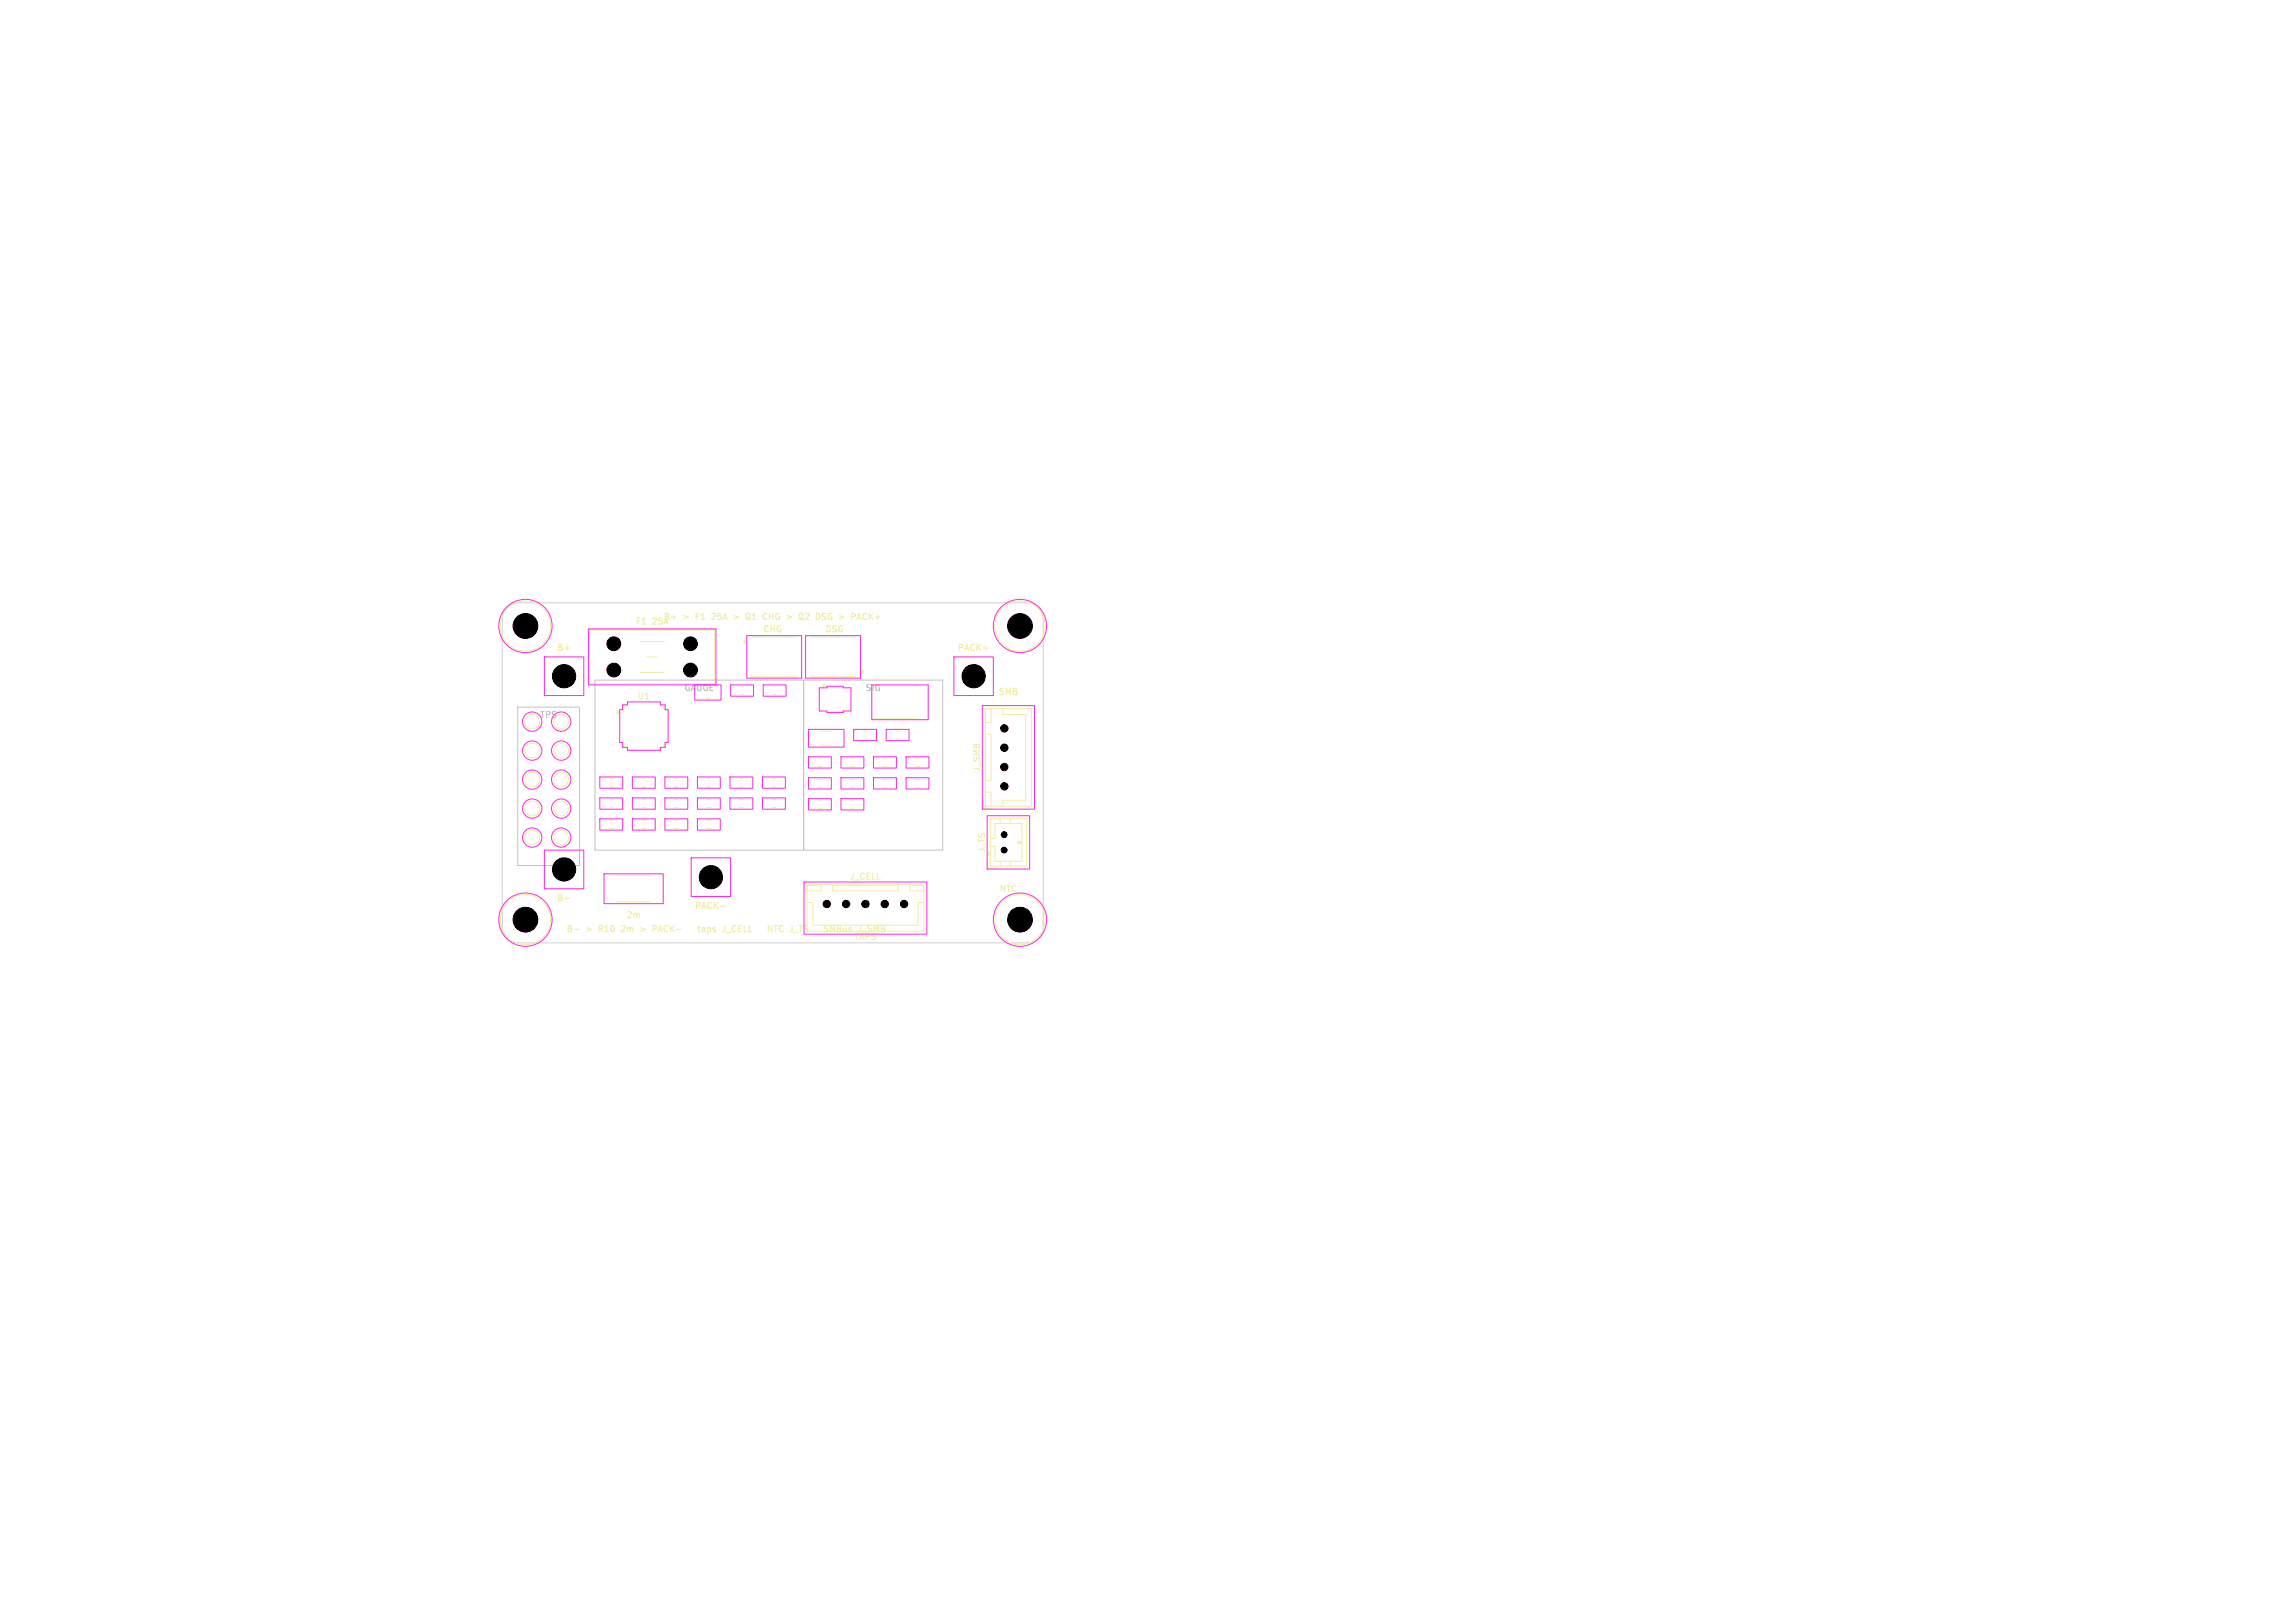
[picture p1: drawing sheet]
<svg xmlns="http://www.w3.org/2000/svg" width="297mm" height="210mm" viewBox="0 0 297 210" stroke-linecap="round" stroke-linejoin="round" font-family="sans-serif">
<defs><g id="words">
<g font-size="1.1" fill="#f2eda1">
<text x="82.1" y="81">F1</text>
<text x="84.5" y="81">25A</text>
<text x="85.8" y="80.4">B+</text>
<text x="88.4" y="80.4">&gt;</text>
<text x="90.3" y="80.4">F1</text>
<text x="92.6" y="80.4">25A</text>
<text x="95.7" y="80.4">&gt;</text>
<text x="97.6" y="80.4">Q1</text>
<text x="98.7" y="82">CHG</text>
<text x="100" y="80.4">CHG</text>
<text x="103.3" y="80.4">&gt;</text>
<text x="105.2" y="80.4">Q2</text>
<text x="106.7" y="82">DSG</text>
<text x="107.7" y="80.4">DSG</text>
<text x="110.9" y="80.4">&gt;</text>
<text x="112.7" y="80.4">PACK+</text>
<text x="72" y="84.4">B+</text>
<text x="123.8" y="84.4">PACK+</text>
<text x="82.4" y="90.7">U1</text>
<text x="129.1" y="90.1">SMB</text>
<text x="127" y="99.9" transform="rotate(-90 127 99.9)">J_SMB</text>
<text x="127.6" y="110.4" transform="rotate(-90 127.6 110.4)">J_TS</text>
<text x="72" y="116.8">B-</text>
<text x="81" y="119">2m</text>
<text x="89.8" y="117.8">PACK-</text>
<text x="109.9" y="114">J_CELL</text>
<text x="129.2" y="115.6">NTC</text>
<text x="73.2" y="120.8">B-</text>
<text x="75.9" y="120.8">&gt;</text>
<text x="77.7" y="120.8">R10</text>
<text x="80.9" y="120.8">2m</text>
<text x="85.5" y="120.8">PACK-</text>
<text x="92.2" y="120.8">taps</text>
<text x="95.6" y="120.8">J_CELL</text>
<text x="102.2" y="120.8">NTC</text>
<text x="105.3" y="120.8">J_TS</text>
<text x="110.4" y="121.8">TAPS</text>
<text x="110.5" y="120.8">SMBus</text>
</g>
<g font-size="1.1" fill="#c2c2c2">
<text x="88.4" y="89.6">GAUGE</text>
<text x="111.9" y="89.6">SIG</text>
<text x="69.8" y="93.1">TPS</text>
</g>
</g></defs>
<path d="M65.6 78.6a2 2 0 0 1 1.4-.6h66a2 2 0 0 1 2 2v40a2 2 0 0 1-2 2h-66a2 2 0 0 1-2-2v-40a2 2 0 0 1 .6-1.4z" fill="none" stroke="#d0d2cd" stroke-width=".13"/>
<g fill="none" stroke="#f2eda1" stroke-width=".13">
<path d="M76.3 81.5h16.2v7h-16.2zM80.7 96.1v.5h.5M81.2 91.3h-.5v.5M82.8 83h3.2M82.8 87h3.2M83.6 85h1.5M85.5 91.3h.4v.5M85.9 96.1v.5h-.4M91.3 90.3h.6M95.9 88.8h.3M95.9 89.9h.3M97.3 82.4h5.8"/>
<path d="M97.3 87.6h5.8M100.1 88.8h.3M100.1 89.9h.3M104.9 82.4h5.9M104.9 87.6h5.9M105.9 98.1h.4M105.9 99.2h.4M106.2 94.6h1.4M106.2 96.4h1.4M107.2 89h1.8M107.2 92h1.8M110.1 98.1h.5"/>
<path d="M110.1 99.2h.5M111.7 94.6h.5M111.7 95.6h.5M114.3 98.1h.5M114.3 99.2h.5M115.9 94.6h.5M115.9 95.6h.5M118.5 98.1h.5M118.5 99.2h.5M118.6 88.7h-5.8v4.3h5.8M127.5 91.7h6v12.6h-6zM127.5 91.7h.8v1.8h-.8z"/>
<path d="M127.5 95h.8v6h-.8zM129.8 91.7v.8h2.9v11.1h-2.9v.7M78.9 106.2h.4M78.9 107.2h.4M79 100.8h.2M79 101.8h.2M79 103.5h.2M79 104.5h.2M79.8 113.3h4.4M79.8 116.7h4.4M83.1 106.2h.5M83.1 107.2h.5"/>
<path d="M83.1 103.5h.5M83.1 104.5h.5M83.2 100.8h.3M83.2 101.8h.3M87.3 106.2h.5M87.3 107.2h.5M87.3 103.5h.5M87.3 104.5h.5M87.4 100.8h.3M87.4 101.8h.3M91.5 106.2h.5M91.5 107.2h.5"/>
<path d="M91.5 103.5h.5M91.5 104.5h.5M91.6 100.8h.3M91.6 101.8h.3M95.7 103.5h.5M95.7 104.5h.5M95.8 100.8h.3M95.8 101.8h.3M99.9 103.5h.5M99.9 104.5h.5M100 100.8h.3M100 101.8h.3"/>
<path d="M104.4 114.5h15.2v6h-15.2zM104.4 114.5h1.8v.8h-1.8zM104.4 116.8h.8v2.9h13.6v-2.9h.7M105.4 114.2h-1.3v1.3M105.9 100.8h.4M105.9 101.9h.4M105.9 104.6h.4M105.9 103.6h.4M107.8 114.5h8.4v.8h-8.4zM110.1 100.8h.5M110.1 101.9h.5M110.2 104.6h.3"/>
<path d="M110.2 103.6h.3M114.3 100.8h.5M114.3 101.9h.5M117.8 114.5h1.7v.8h-1.7zM118.5 100.8h.5M118.5 101.9h.5M127.2 103.4v1.2h1.3M127.5 102.5h.8v1.8h-.8zM127.8 111.1v1.3h1.3M128.1 105.9h4.8v6.2h-4.8zM128.1 108.5h.6v-1.9h3.5v4.9h-3.5v-2h-.6M129.4 105.9v.7"/>
<path d="M129.4 111.5v.6M130.8 105.9v.7M130.8 111.5v.6M131.7 109h.5M132.2 108.9h-.5v.2h.5"/>
<circle cx="68" cy="81" r="3.3"/>
<circle cx="68.9" cy="93.4" r=".95"/>
<circle cx="68.9" cy="97.1" r=".95"/>
<circle cx="72.6" cy="93.4" r=".95"/>
<circle cx="72.6" cy="97.1" r=".95"/>
<circle cx="132" cy="81" r="3.2"/>
<circle cx="68" cy="119" r="3.2"/>
<circle cx="68.9" cy="100.9" r=".95"/>
<circle cx="68.9" cy="108.4" r=".95"/>
<circle cx="68.9" cy="104.6" r=".95"/>
<circle cx="72.6" cy="100.9" r=".95"/>
<circle cx="72.6" cy="108.4" r=".95"/>
<circle cx="72.6" cy="104.6" r=".95"/>
<circle cx="132" cy="119" r="3.2"/>
</g>
<g fill="none" stroke="#f2eda1" stroke-width=".14">
<path d="M92.4 79.4h-.3M92.5 79.7l-.4 .5h.5M95 79.6l.6 .3-.6 .2M96.6 79.5l.1-.1a.27 .27 0 0 1 .4 .2v.3a.27 .27 0 0 1-.2 .2 .27 .27 0 0 1-.3 0M96.7 80l.4 .2M99.2 79.4h.1M99.6 79.4v.8M99.6 79.7h.4M103.4 79.5l.2-.1 .3 .1M104.2 79.4h.3l.2 .2-.5 .6h.5M107.4 79.4a.43 .43 0 0 0-.2 .4 .43 .43 0 0 0 .2 .4M110.2 79.4h.3l.2 .1"/>
<path d="M110.6 79.7l-.4 .1M112.2 79.4h-.3l-.2 .1M99.2 80.1h.1M110.9 80.2l.3-.8 .2 .8M112.2 80.1h-.4M73.1 116.3h.6M80.7 119.8h-.3M90.4 119.8v.6l.2 .2M93.2 117.3h.6M95.2 119.8a.35 .35 0 0 0-.5 .4 .35 .35 0 0 0 .5 .3M100.2 119.8h.4M100.4 119.8v.8"/>
<path d="M101.3 119.8a.35 .35 0 0 0-.5 .4 .35 .35 0 0 0 .5 .3M108.4 119.8h.2l.2 .1-.2 .2 .2 .1v.2l-.1 .2h-.3zM74.3 120.3h.6M80.8 120.1l-.4 .5h.5M82.9 120l.6 .3-.6 .2M84.5 120.2l.4-.1v-.3h-.4v.8M90.3 120h.3M90.9 120.1h.3v.5M91.2 120.2l-.4 .2 .1 .2 .3-.1M91.6 120.5l.2 .1M91.6 120v.8M91.8 120l-.2 .1"/>
<path d="M108.4 120.1h.2M109.2 120v.5h.3M109.5 120v.6M110.2 120.1l-.2-.1-.1 .2 .3 .2M110.2 120.4l-.1 .2-.2-.1M114.5 120.2v.3"/>
</g>
<g fill="#f2eda1" stroke="#f2eda1" stroke-width=".13">
<path d="M111.4 86.9l.3-.2v.5z"/>
<path d="M106.4 88.7h.5l-.3 .3z"/>
<path d="M79.9 92l.3 .2-.3 .2z"/>
<path d="M96.3 82.8l.3 .3-.3 .2z"/>
</g>
<path d="M67 91.5h8v20.5h-8zM77 88h45v22h-45zM104 88v22" fill="none" stroke="#c2c2c2" stroke-width=".13"/>
<g fill="none" stroke="#ff26e2" stroke-width=".13">
<path d="M70.4 85h5.1v5h-5.1zM76.1 81.4h16.6v7.2h-16.6zM80.6 91.2h.6v-.4h4.3v.4h.6v.6h.4v4.3h-.4v.6h-.6v.4h-4.3v-.4h-.6v-.6h-.4v-4.3h.4zM89.9 88.6h3.4v2h-3.4zM94.6 88.6h2.9v1.5h-2.9zM96.6 82.3h7.1v5.5h-7.1zM98.8 88.6h2.9v1.5h-2.9zM104.3 82.3h7.1v5.5h-7.1zM104.6 94.4h4.6v2.3h-4.6zM104.6 97.9h3v1.5h-3zM106 89h1v-.2h2.1v.2h1v3h-1v.2h-2.1v-.2h-1zM108.8 97.9h3v1.5h-3z"/>
<path d="M110.5 94.4h2.9v1.4h-2.9zM112.8 88.6h7.3v4.5h-7.3zM113 97.9h3v1.5h-3zM114.7 94.4h2.9v1.4h-2.9zM117.3 97.9h2.9v1.5h-2.9zM123.5 85h5v5h-5zM127.1 91.3h6.8v13.4h-6.8zM70.4 110h5.1v5h-5.1zM77.6 106h3v1.4h-3zM77.6 100.5h3v1.5h-3zM77.6 103.2h3v1.5h-3zM78.2 113.1h7.6v3.8h-7.6z"/>
<path d="M81.8 103.2h3v1.5h-3zM81.8 106h3v1.4h-3zM81.8 100.5h3v1.5h-3zM86 106h3v1.4h-3zM86 100.5h3v1.5h-3zM86 103.2h3v1.5h-3zM89.4 111h5.2v5h-5.2zM90.3 100.5h2.9v1.5h-2.9zM90.3 106h2.9v1.4h-2.9zM90.3 103.2h2.9v1.5h-2.9zM94.5 100.5h2.9v1.5h-2.9zM94.5 103.2h2.9v1.5h-2.9z"/>
<path d="M98.7 100.5h2.9v1.5h-2.9zM98.7 103.2h2.9v1.5h-2.9zM104 114.1h15.9v6.8h-15.9zM104.6 100.6h3v1.5h-3zM104.6 103.3h3v1.5h-3zM108.8 100.6h3v1.5h-3zM108.8 103.3h3v1.5h-3zM113 100.6h3v1.5h-3zM117.3 100.6h2.9v1.5h-2.9zM127.8 105.6h5.4v6.9h-5.4z"/>
<circle cx="68" cy="81" r="3.4"/>
<circle cx="68.9" cy="97.1" r="1.25"/>
<circle cx="68.9" cy="93.4" r="1.25"/>
<circle cx="72.6" cy="97.1" r="1.25"/>
<circle cx="72.6" cy="93.4" r="1.25"/>
<circle cx="132" cy="81" r="3.4"/>
<circle cx="68" cy="119" r="3.4"/>
<circle cx="68.9" cy="108.4" r="1.25"/>
<circle cx="68.9" cy="104.6" r="1.25"/>
<circle cx="68.9" cy="100.9" r="1.25"/>
<circle cx="72.6" cy="108.4" r="1.25"/>
<circle cx="72.6" cy="104.6" r="1.25"/>
<circle cx="72.6" cy="100.9" r="1.25"/>
<circle cx="132" cy="119" r="3.5"/>
</g>
<g fill="#000" stroke="#000" stroke-width=".13">
<circle cx="68" cy="81" r="1.6"/>
<circle cx="73" cy="87.5" r="1.5"/>
<circle cx="79.4" cy="86.7" r=".89"/>
<circle cx="79.4" cy="83.3" r=".89"/>
<circle cx="89.4" cy="86.7" r=".89"/>
<circle cx="89.4" cy="83.3" r=".89"/>
<circle cx="126" cy="87.5" r="1.5"/>
<circle cx="130" cy="94.3" r=".47"/>
<circle cx="130" cy="99.3" r=".47"/>
<circle cx="130" cy="96.8" r=".47"/>
<circle cx="132" cy="81" r="1.6"/>
<circle cx="68" cy="119" r="1.6"/>
<circle cx="73" cy="112.5" r="1.5"/>
<circle cx="92" cy="113.5" r="1.5"/>
<circle cx="107" cy="117" r=".48"/>
<circle cx="109.5" cy="117" r=".48"/>
<circle cx="112" cy="117" r=".48"/>
<circle cx="114.5" cy="117" r=".48"/>
<circle cx="117" cy="117" r=".48"/>
<circle cx="130" cy="108" r=".37"/>
<circle cx="130" cy="110" r=".38"/>
<circle cx="130" cy="101.8" r=".47"/>
<circle cx="132" cy="119" r="1.6"/>
</g>
<use href="#words"/>
</svg>
